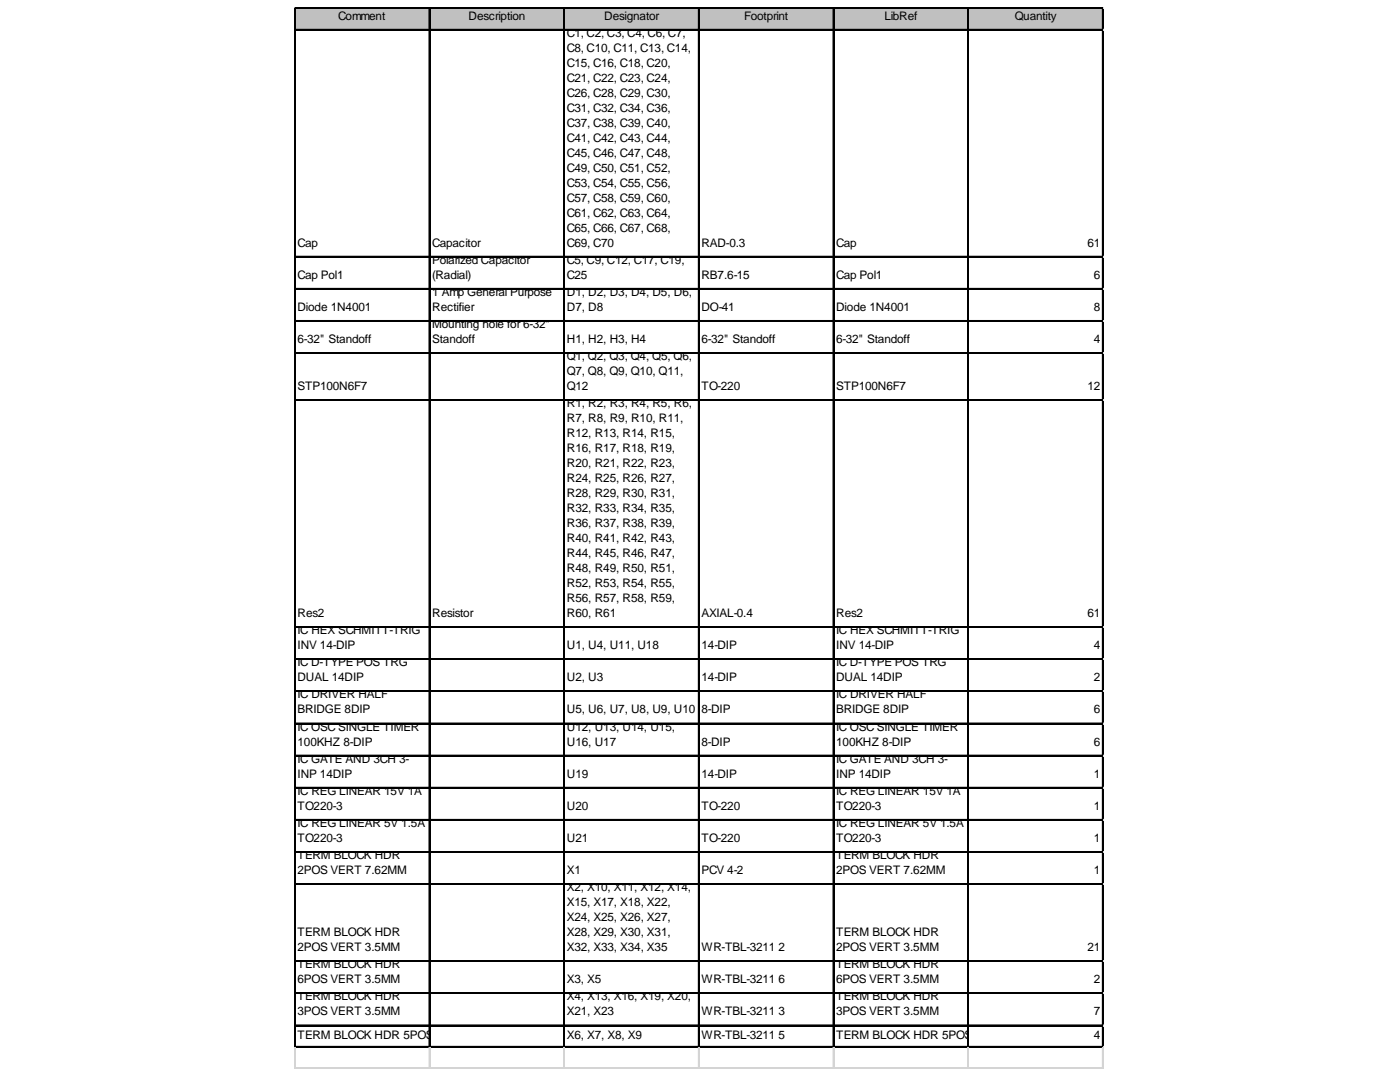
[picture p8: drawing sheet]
<svg xmlns="http://www.w3.org/2000/svg" width="269mm" height="207mm" viewBox="0 0 269 207" stroke-linecap="round" stroke-linejoin="round" font-family="sans-serif">
<defs><g id="words">
<g font-size="2.3">
<text x="64.9" y="3.8">Comment</text>
<text x="90" y="3.8">Description</text>
<text x="116" y="3.8">Designator</text>
<text x="142.9" y="3.8">Footprint</text>
<text x="169.8" y="3.8">LibRef</text>
<text x="194.8" y="3.8">Quantity</text>
<text x="108.9" y="7.1">C1, C2, C3, C4, C6, C7,</text>
<text x="108.9" y="9.9">C8, C10, C11, C13, C14,</text>
<text x="108.9" y="12.8">C15, C16, C18, C20,</text>
<text x="108.9" y="15.7">C21, C22, C23, C24,</text>
<text x="108.9" y="18.6">C26, C28, C29, C30,</text>
<text x="108.9" y="21.4">C31, C32, C34, C36,</text>
<text x="108.9" y="24.3">C37, C38, C39, C40,</text>
<text x="108.9" y="27.2">C41, C42, C43, C44,</text>
<text x="108.9" y="30.1">C45, C46, C47, C48,</text>
<text x="108.9" y="33">C49, C50, C51, C52,</text>
<text x="108.9" y="35.8">C53, C54, C55, C56,</text>
<text x="108.9" y="38.7">C57, C58, C59, C60,</text>
<text x="108.9" y="41.6">C61, C62, C63, C64,</text>
<text x="57.1" y="47.3">Cap</text>
<text x="83" y="47.3">Capacitor</text>
<text x="108.9" y="44.5">C65, C66, C67, C68,</text>
<text x="108.9" y="47.3">C69, C70</text>
<text x="134.7" y="47.3">RAD-0.3</text>
<text x="160.6" y="47.3">Cap</text>
<text x="208.8" y="47.3">61</text>
<text x="57.1" y="53.5">Cap Pol1</text>
<text x="83" y="50.6">Polarized Capacitor</text>
<text x="83" y="53.5">(Radial)</text>
<text x="108.9" y="50.6">C5, C9, C12, C17, C19,</text>
<text x="108.9" y="53.5">C25</text>
<text x="134.7" y="53.5">RB7.6-15</text>
<text x="160.6" y="53.5">Cap Pol1</text>
<text x="210" y="53.5">6</text>
<text x="57.1" y="59.7">Diode 1N4001</text>
<text x="83" y="56.8">1 Amp General Purpose</text>
<text x="83" y="59.7">Rectifier</text>
<text x="108.9" y="56.8">D1, D2, D3, D4, D5, D6,</text>
<text x="108.9" y="59.7">D7, D8</text>
<text x="134.7" y="59.7">DO-41</text>
<text x="160.6" y="59.7">Diode 1N4001</text>
<text x="210" y="59.7">8</text>
<text x="57.1" y="65.8">6-32&quot; Standoff</text>
<text x="83" y="63">Mounting hole for 6-32&quot;</text>
<text x="83" y="65.8">Standoff</text>
<text x="108.9" y="65.8">H1, H2, H3, H4</text>
<text x="134.7" y="65.8">6-32&quot; Standoff</text>
<text x="160.6" y="65.8">6-32&quot; Standoff</text>
<text x="210" y="65.8">4</text>
<text x="108.9" y="69.1">Q1, Q2, Q3, Q4, Q5, Q6,</text>
<text x="108.9" y="72">Q7, Q8, Q9, Q10, Q11,</text>
<text x="57.1" y="74.9">STP100N6F7</text>
<text x="108.9" y="74.9">Q12</text>
<text x="134.7" y="74.9">TO-220</text>
<text x="160.6" y="74.9">STP100N6F7</text>
<text x="208.8" y="74.9">12</text>
<text x="108.9" y="78.2">R1, R2, R3, R4, R5, R6,</text>
<text x="108.9" y="81">R7, R8, R9, R10, R11,</text>
<text x="108.9" y="83.9">R12, R13, R14, R15,</text>
<text x="108.9" y="86.8">R16, R17, R18, R19,</text>
<text x="108.9" y="89.7">R20, R21, R22, R23,</text>
<text x="108.9" y="92.5">R24, R25, R26, R27,</text>
<text x="108.9" y="95.4">R28, R29, R30, R31,</text>
<text x="108.9" y="98.3">R32, R33, R34, R35,</text>
<text x="108.9" y="101.2">R36, R37, R38, R39,</text>
<text x="108.9" y="104">R40, R41, R42, R43,</text>
<text x="108.9" y="106.9">R44, R45, R46, R47,</text>
<text x="108.9" y="109.8">R48, R49, R50, R51,</text>
<text x="108.9" y="112.7">R52, R53, R54, R55,</text>
<text x="57.1" y="118.4">Res2</text>
<text x="83" y="118.4">Resistor</text>
<text x="108.9" y="115.6">R56, R57, R58, R59,</text>
<text x="108.9" y="118.4">R60, R61</text>
<text x="134.7" y="118.4">AXIAL-0.4</text>
<text x="160.6" y="118.4">Res2</text>
<text x="208.8" y="118.4">61</text>
<text x="57.1" y="121.7">IC HEX SCHMITT-TRIG</text>
<text x="57.1" y="124.6">INV 14-DIP</text>
<text x="108.9" y="124.6">U1, U4, U11, U18</text>
<text x="134.7" y="124.6">14-DIP</text>
<text x="160.6" y="121.7">IC HEX SCHMITT-TRIG</text>
<text x="160.6" y="124.6">INV 14-DIP</text>
<text x="210" y="124.6">4</text>
<text x="57.1" y="127.9">IC D-TYPE POS TRG</text>
<text x="57.1" y="130.8">DUAL 14DIP</text>
<text x="108.9" y="130.8">U2, U3</text>
<text x="134.7" y="130.8">14-DIP</text>
<text x="160.6" y="127.9">IC D-TYPE POS TRG</text>
<text x="160.6" y="130.8">DUAL 14DIP</text>
<text x="210" y="130.8">2</text>
<text x="57.1" y="134">IC DRIVER HALF</text>
<text x="57.1" y="136.9">BRIDGE 8DIP</text>
<text x="108.9" y="136.9">U5, U6, U7, U8, U9, U10</text>
<text x="134.7" y="136.9">8-DIP</text>
<text x="160.6" y="134">IC DRIVER HALF</text>
<text x="160.6" y="136.9">BRIDGE 8DIP</text>
<text x="210" y="136.9">6</text>
<text x="57.1" y="140.2">IC OSC SINGLE TIMER</text>
<text x="57.1" y="143.1">100KHZ 8-DIP</text>
<text x="108.9" y="140.2">U12, U13, U14, U15,</text>
<text x="108.9" y="143.1">U16, U17</text>
<text x="134.7" y="143.1">8-DIP</text>
<text x="160.6" y="140.2">IC OSC SINGLE TIMER</text>
<text x="160.6" y="143.1">100KHZ 8-DIP</text>
<text x="210" y="143.1">6</text>
<text x="57.1" y="146.4">IC GATE AND 3CH 3-</text>
<text x="57.1" y="149.2">INP 14DIP</text>
<text x="108.9" y="149.2">U19</text>
<text x="134.7" y="149.2">14-DIP</text>
<text x="160.6" y="146.4">IC GATE AND 3CH 3-</text>
<text x="160.6" y="149.2">INP 14DIP</text>
<text x="210" y="149.2">1</text>
<text x="57.1" y="152.5">IC REG LINEAR 15V 1A</text>
<text x="57.1" y="155.4">TO220-3</text>
<text x="108.9" y="155.4">U20</text>
<text x="134.7" y="155.4">TO-220</text>
<text x="160.6" y="152.5">IC REG LINEAR 15V 1A</text>
<text x="160.6" y="155.4">TO220-3</text>
<text x="210" y="155.4">1</text>
<text x="57.1" y="158.7">IC REG LINEAR 5V 1.5A</text>
<text x="57.1" y="161.6">TO220-3</text>
<text x="108.9" y="161.6">U21</text>
<text x="134.7" y="161.6">TO-220</text>
<text x="160.6" y="158.7">IC REG LINEAR 5V 1.5A</text>
<text x="160.6" y="161.6">TO220-3</text>
<text x="210" y="161.6">1</text>
<text x="57.1" y="164.9">TERM BLOCK HDR</text>
<text x="57.1" y="167.7">2POS VERT 7.62MM</text>
<text x="108.9" y="167.7">X1</text>
<text x="134.7" y="167.7">PCV 4-2</text>
<text x="160.6" y="164.9">TERM BLOCK HDR</text>
<text x="160.6" y="167.7">2POS VERT 7.62MM</text>
<text x="210" y="167.7">1</text>
<text x="108.9" y="171">X2, X10, X11, X12, X14,</text>
<text x="108.9" y="173.9">X15, X17, X18, X22,</text>
<text x="57.1" y="179.7">TERM BLOCK HDR</text>
<text x="108.9" y="176.8">X24, X25, X26, X27,</text>
<text x="108.9" y="179.7">X28, X29, X30, X31,</text>
<text x="160.6" y="179.7">TERM BLOCK HDR</text>
<text x="57.1" y="182.5">2POS VERT 3.5MM</text>
<text x="57.1" y="185.8">TERM BLOCK HDR</text>
<text x="108.9" y="182.5">X32, X33, X34, X35</text>
<text x="134.7" y="182.5">WR-TBL-3211</text>
<text x="149.5" y="182.5">2</text>
<text x="160.6" y="182.5">2POS VERT 3.5MM</text>
<text x="160.6" y="185.8">TERM BLOCK HDR</text>
<text x="208.8" y="182.5">21</text>
<text x="57.1" y="188.7">6POS VERT 3.5MM</text>
<text x="57.1" y="192">TERM BLOCK HDR</text>
<text x="108.9" y="188.7">X3, X5</text>
<text x="108.9" y="192">X4, X13, X16, X19, X20,</text>
<text x="134.7" y="188.7">WR-TBL-3211</text>
<text x="149.5" y="188.7">6</text>
<text x="160.6" y="188.7">6POS VERT 3.5MM</text>
<text x="160.6" y="192">TERM BLOCK HDR</text>
<text x="210" y="188.7">2</text>
<text x="57.1" y="194.9">3POS VERT 3.5MM</text>
<text x="108.9" y="194.9">X21, X23</text>
<text x="134.7" y="194.9">WR-TBL-3211</text>
<text x="149.5" y="194.9">3</text>
<text x="160.6" y="194.9">3POS VERT 3.5MM</text>
<text x="210" y="194.9">7</text>
<text x="57.1" y="199.4">TERM BLOCK HDR 5POS VERT 3.5MM</text>
<text x="108.9" y="199.4">X6, X7, X8, X9</text>
<text x="134.7" y="199.4">WR-TBL-3211</text>
<text x="149.5" y="199.4">5</text>
<text x="160.6" y="199.4">TERM BLOCK HDR 5POS VERT 3.5MM</text>
<text x="210" y="199.4">4</text>
</g>
</g></defs>
<path d="M56.7 1.7h155.2v4.1h-155.2z" fill="#c0c0c0"/>
<g fill="none" stroke="#000" stroke-width=".21">
<path d="M56.5 1.5v199.5M56.6 1.5v199.5M56.7 1.5h155.2M56.7 1.6h155.2M56.7 5.6h155.2M56.7 5.7h155.2M82.4 1.7v199.3M82.5 1.7v199.3M108.2 1.7v199.3M108.3 1.7v199.3M134.1 1.7v199.3M134.2 1.7v199.3"/>
<path d="M160 1.7v199.3M160.1 1.7v199.3M185.8 1.7v199.3M185.9 1.7v199.3M211.7 1.7v199.3M211.8 1.7v199.3M56.7 49.2h155.2M56.7 49.3h155.2M56.7 55.3h155.2M56.7 55.5h155.2M56.7 61.5h155.2M56.7 61.6h155.2"/>
<path d="M56.7 67.7h155.2M56.7 67.8h155.2M56.7 76.7h155.2M56.7 76.8h155.2M56.7 120.3h155.2M56.7 120.4h155.2M56.7 126.4h155.2M56.7 126.5h155.2M56.7 132.6h155.2M56.7 132.7h155.2M56.7 138.8h155.2M56.7 138.9h155.2"/>
<path d="M56.7 144.9h155.2M56.7 145h155.2M56.7 151.1h155.2M56.7 151.2h155.2M56.7 157.3h155.2M56.7 157.4h155.2M56.7 163.4h155.2M56.7 163.5h155.2M56.7 169.6h155.2M56.7 169.7h155.2M56.7 184.4h155.2M56.7 184.5h155.2"/>
<path d="M56.7 190.5h155.2M56.7 190.6h155.2M56.7 196.7h155.2M56.7 196.8h155.2M56.7 200.8h155.2M56.7 200.9h155.2"/>
</g>
<g fill="none" stroke="#d4d4d4" stroke-width=".21">
<path d="M211.9 1.5h.1M56.5 201v4.2M56.6 201v4.2M82.4 201v4.2M82.5 201v4.2M108.2 201v4.2M108.3 201v4.2M134.1 201v4.2M134.2 201v4.2M160 201v4.2M160.1 201v4.2M185.8 201v4.2"/>
<path d="M185.9 201v4.2M211.7 201v4.2M211.8 201v4.2"/>
</g>
<path d="M211.9 1.5v.2z" fill="#d4d4d4"/>
<path d="M211.9 5.6h.1" fill="none" stroke="#d4d4d4" stroke-width=".21"/>
<path d="M211.9 5.6v.2z" fill="#d4d4d4"/>
<path d="M211.9 49.2h.1" fill="none" stroke="#d4d4d4" stroke-width=".21"/>
<path d="M211.9 49.2v.2z" fill="#d4d4d4"/>
<path d="M211.9 55.3h.1" fill="none" stroke="#d4d4d4" stroke-width=".21"/>
<path d="M211.9 55.3v.3z" fill="#d4d4d4"/>
<path d="M211.9 61.5h.1" fill="none" stroke="#d4d4d4" stroke-width=".21"/>
<path d="M211.9 61.5v.2z" fill="#d4d4d4"/>
<path d="M211.9 67.7h.1" fill="none" stroke="#d4d4d4" stroke-width=".21"/>
<path d="M211.9 67.7v.2z" fill="#d4d4d4"/>
<path d="M211.9 76.7h.1" fill="none" stroke="#d4d4d4" stroke-width=".21"/>
<path d="M211.9 76.7v.2z" fill="#d4d4d4"/>
<path d="M211.9 120.3h.1" fill="none" stroke="#d4d4d4" stroke-width=".21"/>
<path d="M211.9 120.3v.2z" fill="#d4d4d4"/>
<path d="M211.9 126.4h.1" fill="none" stroke="#d4d4d4" stroke-width=".21"/>
<path d="M211.9 126.4v.2z" fill="#d4d4d4"/>
<path d="M211.9 132.6h.1" fill="none" stroke="#d4d4d4" stroke-width=".21"/>
<path d="M211.9 132.6v.2z" fill="#d4d4d4"/>
<path d="M211.9 138.8h.1" fill="none" stroke="#d4d4d4" stroke-width=".21"/>
<path d="M211.9 138.8v.2z" fill="#d4d4d4"/>
<path d="M211.9 144.9h.1" fill="none" stroke="#d4d4d4" stroke-width=".21"/>
<path d="M211.9 144.9v.2z" fill="#d4d4d4"/>
<path d="M211.9 151.1h.1" fill="none" stroke="#d4d4d4" stroke-width=".21"/>
<path d="M211.9 151.1v.2z" fill="#d4d4d4"/>
<path d="M211.9 157.3h.1" fill="none" stroke="#d4d4d4" stroke-width=".21"/>
<path d="M211.9 157.3v.2z" fill="#d4d4d4"/>
<path d="M211.9 163.4h.1" fill="none" stroke="#d4d4d4" stroke-width=".21"/>
<path d="M211.9 163.4v.2z" fill="#d4d4d4"/>
<path d="M211.9 169.6h.1" fill="none" stroke="#d4d4d4" stroke-width=".21"/>
<path d="M211.9 169.6v.2z" fill="#d4d4d4"/>
<path d="M211.9 184.4h.1" fill="none" stroke="#d4d4d4" stroke-width=".21"/>
<path d="M211.9 184.4v.2z" fill="#d4d4d4"/>
<path d="M211.9 190.5h.1" fill="none" stroke="#d4d4d4" stroke-width=".21"/>
<path d="M211.9 190.5v.3z" fill="#d4d4d4"/>
<path d="M211.9 196.7h.1" fill="none" stroke="#d4d4d4" stroke-width=".21"/>
<path d="M211.9 196.7v.2z" fill="#d4d4d4"/>
<path d="M211.9 200.8h.1" fill="none" stroke="#d4d4d4" stroke-width=".21"/>
<path d="M211.9 200.8v.2z" fill="#d4d4d4"/>
<path d="M56.5 204.9h155.4M56.5 205h155.4" fill="none" stroke="#d4d4d4" stroke-width=".21"/>
<use href="#words"/>
</svg>
